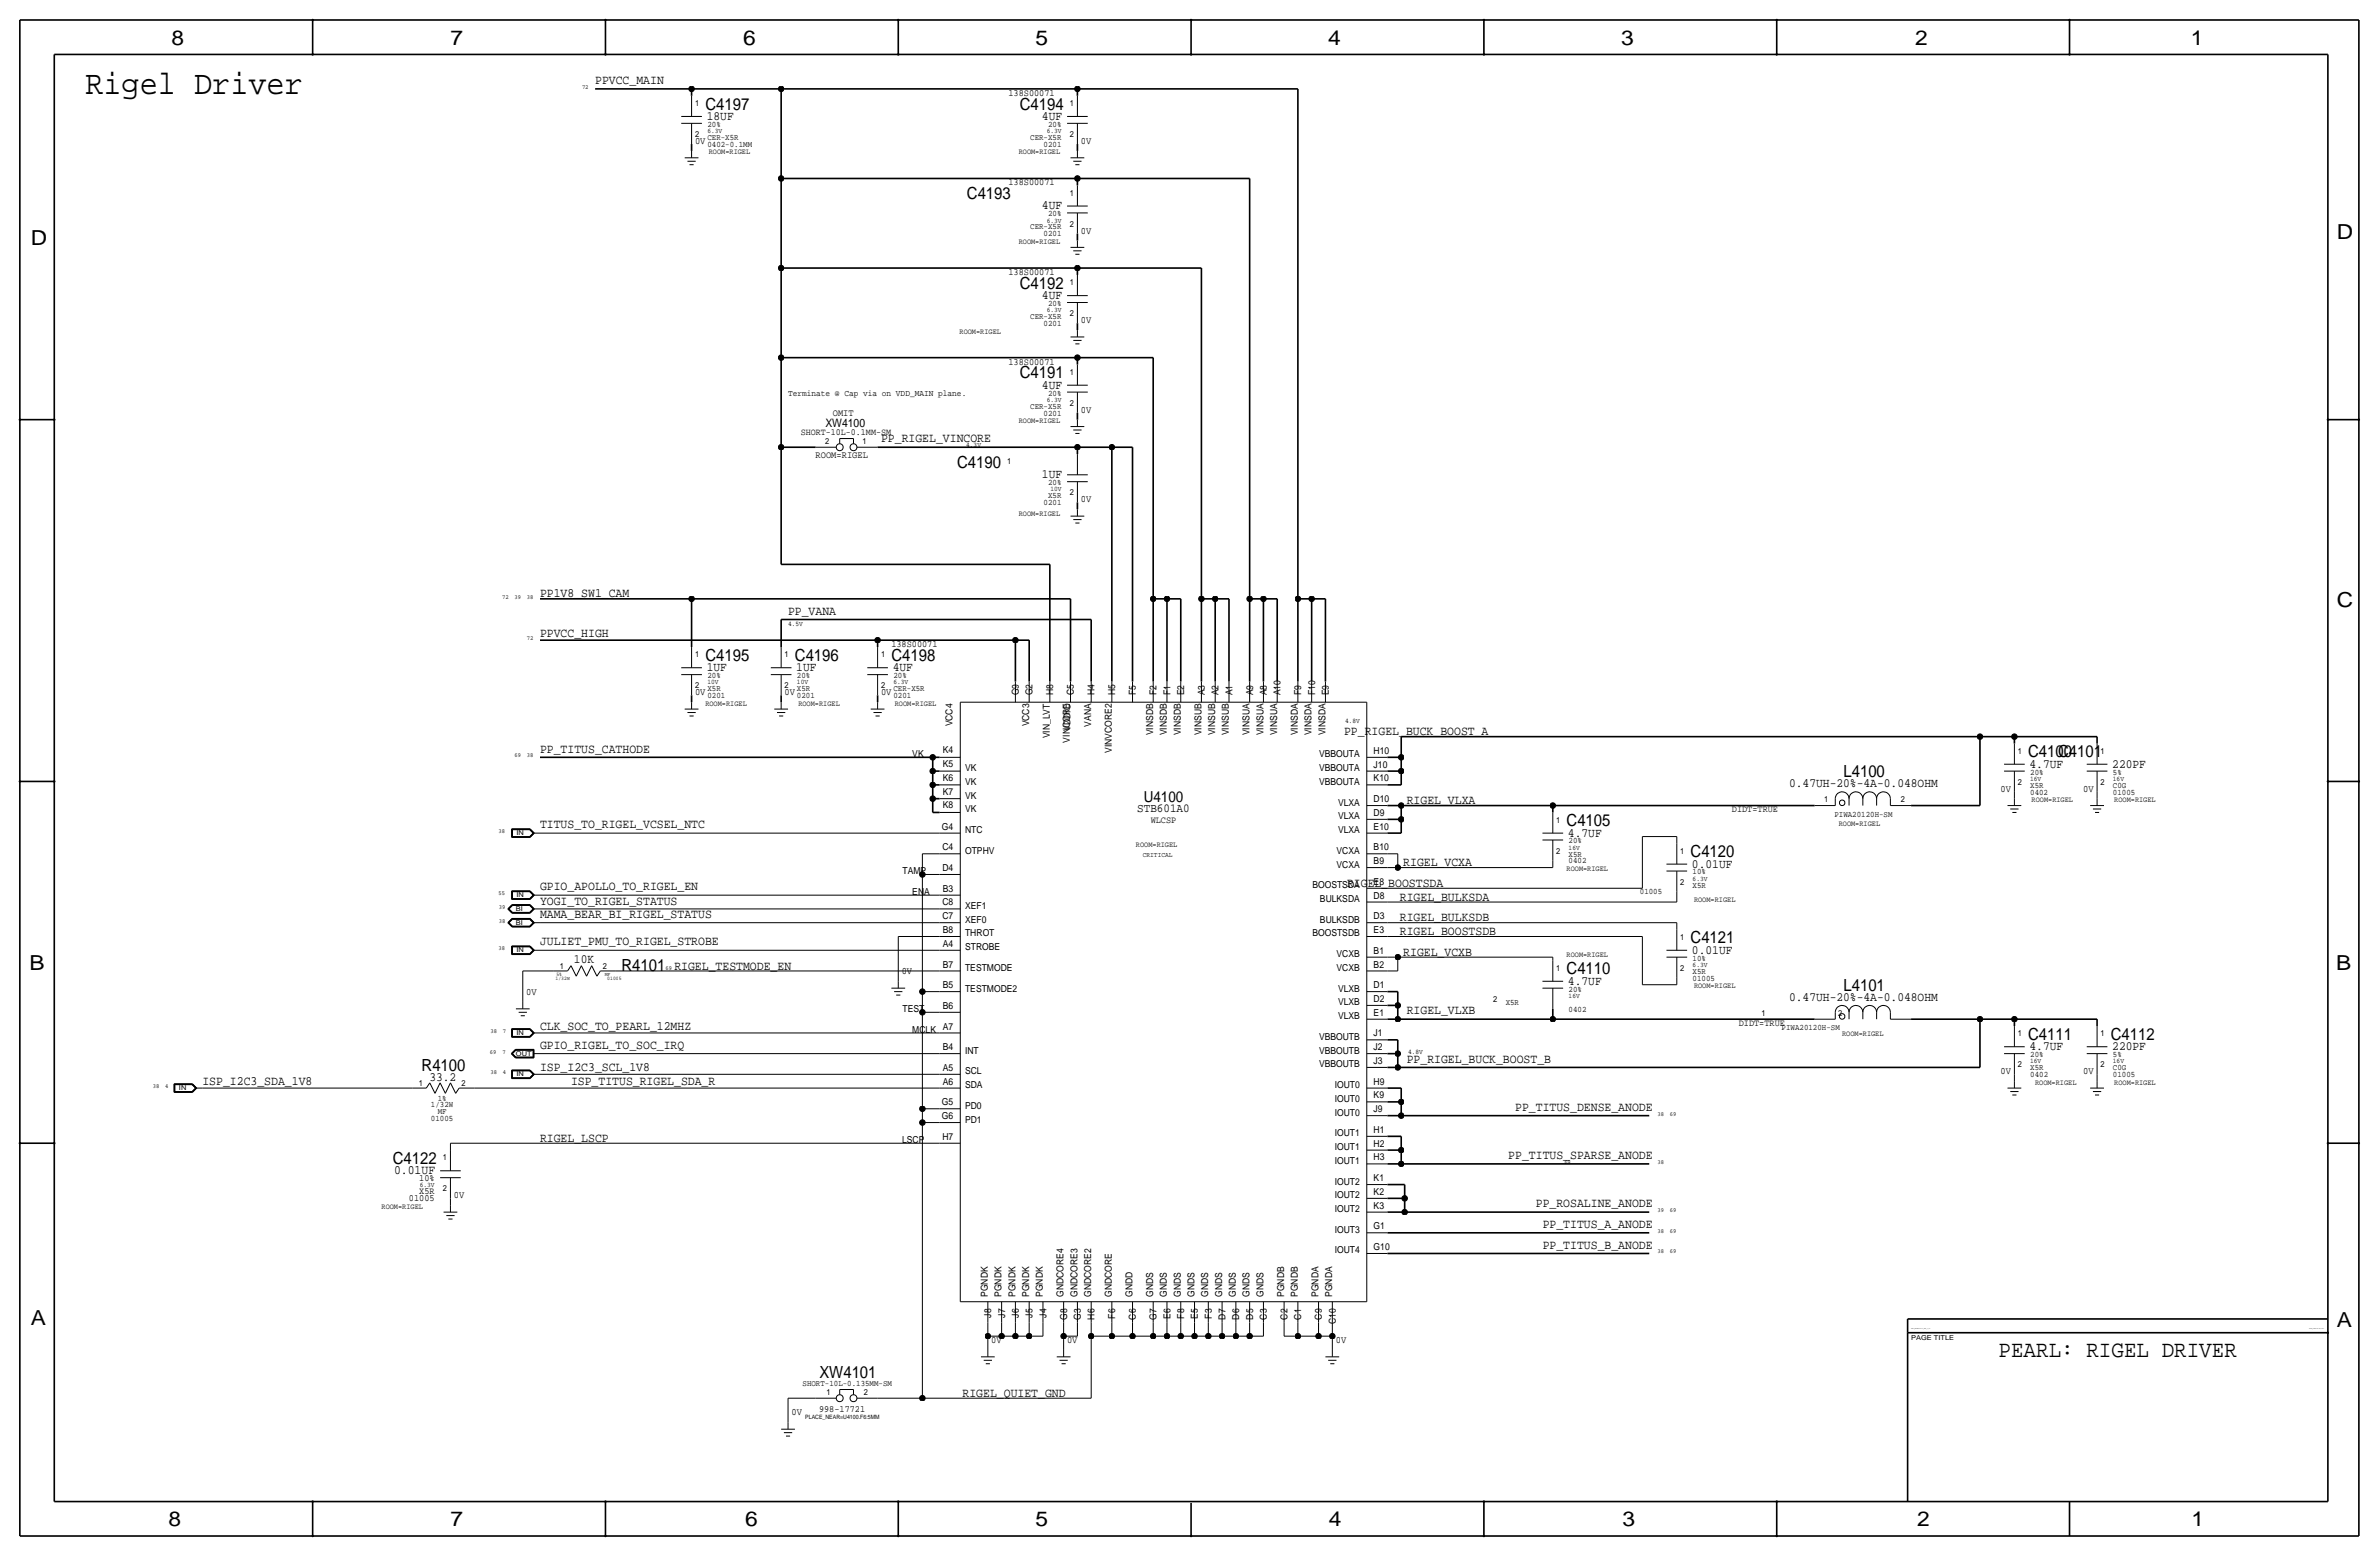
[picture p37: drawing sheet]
<svg xmlns="http://www.w3.org/2000/svg" width="877mm" height="574mm" viewBox="0 0 877 574" stroke-linecap="round" stroke-linejoin="round" font-family="sans-serif">
<defs><g id="words">
<text font-size="12.5" x="31.5" y="34.6">Rigel Driver</text>
<text font-size="8.6" x="736.8" y="500.1">PEARL: RIGEL DRIVER</text>
<g font-size="7.6">
<text x="63.2" y="16.5">8</text>
<text x="166.1" y="16.5">7</text>
<text x="274" y="16.5">6</text>
<text x="381.7" y="16.5">5</text>
<text x="489.7" y="16.5">4</text>
<text x="597.6" y="16.5">3</text>
<text x="706.1" y="16.5">2</text>
<text x="807.7" y="16.5">1</text>
<text x="861.5" y="88.1">D</text>
<text x="11.4" y="90.4">D</text>
<text x="861.5" y="223.8">C</text>
<text x="10.9" y="357.6">B</text>
<text x="861.3" y="357.4">B</text>
<text x="11.4" y="488.4">A</text>
<text x="861.5" y="489.2">A</text>
<text x="62.2" y="562.6">8</text>
<text x="166.1" y="562.6">7</text>
<text x="274.8" y="562.6">6</text>
<text x="381.7" y="562.6">5</text>
<text x="489.9" y="562.6">4</text>
<text x="598.1" y="562.6">3</text>
<text x="706.8" y="562.6">2</text>
<text x="807.9" y="562.6">1</text>
</g>
<g font-size="6.2">
<text x="260" y="40.4">C4197</text>
<text x="375.9" y="40.4">C4194</text>
<text x="356.5" y="73.4">C4193</text>
<text x="375.9" y="106.4">C4192</text>
<text x="375.9" y="139.4">C4191</text>
<text x="352.8" y="172.5">C4190</text>
<text x="260" y="243.6">C4195</text>
<text x="293.1" y="243.6">C4196</text>
<text x="328.6" y="243.6">C4198</text>
<text x="747.7" y="279.1">C4100</text>
<text x="758.8" y="279.1">C4101</text>
<text x="679.6" y="286.5">L4100</text>
<text x="577.5" y="304.5">C4105</text>
<text x="623.3" y="316">C4120</text>
<text x="623.3" y="347.7">C4121</text>
<text x="229.1" y="357.9">R4101</text>
<text x="577.5" y="359.2">C4110</text>
<text x="679.6" y="365.3">L4101</text>
<text x="747.7" y="383.3">C4111</text>
<text x="778.2" y="383.3">C4112</text>
<text x="155.4" y="394.7">R4100</text>
<text x="144.8" y="429">C4122</text>
<text x="302.1" y="508">XW4101</text>
</g>
<text font-size="5.6" x="421.6" y="295.7">U4100</text>
<g font-size="4.7">
<text x="219.4" y="31">PPVCC_MAIN</text>
<text x="260.6" y="44.2">18UF</text>
<text x="384.1" y="44.2">4UF</text>
<text x="384.1" y="77.2">4UF</text>
<text x="384.1" y="110.2">4UF</text>
<text x="384.1" y="143.3">4UF</text>
<text x="324.8" y="163.1">PP_RIGEL_VINCORE</text>
<text x="384.1" y="176.3">1UF</text>
<text x="199.1" y="220.2">PP1V8_SW1_CAM</text>
<text x="290.5" y="226.6">PP_VANA</text>
<text x="199.1" y="234.7">PPVCC_HIGH</text>
<text x="260.6" y="247.4">1UF</text>
<text x="293.6" y="247.4">1UF</text>
<text x="329.1" y="247.4">4UF</text>
<text x="495.5" y="271">PP_RIGEL_BUCK_BOOST_A</text>
<text x="199.1" y="277.4">PP_TITUS_CATHODE</text>
<text x="748.2" y="283">4.7UF</text>
<text x="778.7" y="283">220PF</text>
<text x="659.6" y="290.1">0.47UH-20%-4A-0.048OHM</text>
<text x="518.6" y="296.4">RIGEL_VLXA</text>
<text x="199.1" y="305.3">TITUS_TO_RIGEL_VCSEL_NTC</text>
<text x="578.1" y="308.4">4.7UF</text>
<text x="517.3" y="319.3">RIGEL_VCXA</text>
<text x="623.8" y="319.8">0.01UF</text>
<text x="199.1" y="328.2">GPIO_APOLLO_TO_RIGEL_EN</text>
<text x="496.6" y="326.9">RIGEL_BOOSTSDA</text>
<text x="199.1" y="333.8">YOGI_TO_RIGEL_STATUS</text>
<text x="516.1" y="332">RIGEL_BULKSDA</text>
<text x="199.1" y="338.3">MAMA_BEAR_BI_RIGEL_STATUS</text>
<text x="516.1" y="339.6">RIGEL_BULKSDB</text>
<text x="516.1" y="344.7">RIGEL_BOOSTSDB</text>
<text x="199.1" y="348.5">JULIET_PMU_TO_RIGEL_STROBE</text>
<text x="517.3" y="352.3">RIGEL_VCXB</text>
<text x="623.8" y="351.5">0.01UF</text>
<text x="211.6" y="355.1">10K</text>
<text x="248.6" y="357.4">RIGEL_TESTMODE_EN</text>
<text x="578.1" y="363">4.7UF</text>
<text x="659.6" y="368.8">0.47UH-20%-4A-0.048OHM</text>
<text x="518.6" y="373.9">RIGEL_VLXB</text>
<text x="199.1" y="379.5">CLK_SOC_TO_PEARL_12MHZ</text>
<text x="199.1" y="386.6">GPIO_RIGEL_TO_SOC_IRQ</text>
<text x="748.2" y="387.1">4.7UF</text>
<text x="778.7" y="387.1">220PF</text>
<text x="199.1" y="394.7">ISP_I2C3_SCL_1V8</text>
<text x="518.6" y="391.7">PP_RIGEL_BUCK_BOOST_B</text>
<text x="74.6" y="399.8">ISP_I2C3_SDA_1V8</text>
<text x="158.3" y="398.3">33.2</text>
<text x="210.5" y="399.8">ISP_TITUS_RIGEL_SDA_R</text>
<text x="558.6" y="409.4">PP_TITUS_DENSE_ANODE</text>
<text x="199.1" y="420.9">RIGEL_LSCP</text>
<text x="556.1" y="427.2">PP_TITUS_SPARSE_ANODE</text>
<text x="145.3" y="432.8">0.01UF</text>
<text x="566.2" y="445">PP_ROSALINE_ANODE</text>
<text x="568.7" y="452.6">PP_TITUS_A_ANODE</text>
<text x="568.7" y="460.2">PP_TITUS_B_ANODE</text>
<text x="354.9" y="514.9">RIGEL_QUIET_GND</text>
</g>
<text font-size="4.5" x="419.3" y="299.5">STB601A0</text>
<text font-size="4.3" x="304.3" y="157.5">XW4100</text>
<g font-size="3.6">
<text x="256.2" y="53.1">0V</text>
<text x="398.5" y="53.1">0V</text>
<text x="398.5" y="86.1">0V</text>
<text x="398.5" y="119.1">0V</text>
<text x="307" y="153.4">OMIT</text>
<text x="398.5" y="152.1">0V</text>
<text x="300.7" y="168.7">ROOM=RIGEL</text>
<text x="398.5" y="185.2">0V</text>
<text x="256.2" y="256.3">0V</text>
<text x="289.3" y="256.3">0V</text>
<text x="324.8" y="256.3">0V</text>
<text x="737.5" y="291.8">0V</text>
<text x="768" y="291.8">0V</text>
<text x="332.4" y="359.2">0V</text>
<text x="194" y="366.8">0V</text>
<text x="737.5" y="396">0V</text>
<text x="768" y="396">0V</text>
<text x="167.3" y="441.7">0V</text>
<text x="365.5" y="495">0V</text>
<text x="393.4" y="495">0V</text>
<text x="492.5" y="495">0V</text>
<text x="291.8" y="521.7">0V</text>
</g>
<g font-size="3.5">
<text x="371.8" y="35.3">138S00071</text>
<text x="371.8" y="68.3">138S00071</text>
<text x="371.8" y="101.3">138S00071</text>
<text x="371.8" y="134.4">138S00071</text>
<text x="295.2" y="160.3">SHORT-10L-0.1MM-SM</text>
<text x="328.6" y="238.5">138S00071</text>
<text x="375.6" y="256.3" transform="rotate(-90 375.6 256.3)">G9</text>
<text x="380.7" y="256.3" transform="rotate(-90 380.7 256.3)">G2</text>
<text x="388.3" y="256.3" transform="rotate(-90 388.3 256.3)">H8</text>
<text x="395.9" y="256.3" transform="rotate(-90 395.9 256.3)">C5</text>
<text x="403.6" y="256.3" transform="rotate(-90 403.6 256.3)">H4</text>
<text x="411.2" y="256.3" transform="rotate(-90 411.2 256.3)">H5</text>
<text x="418.8" y="256.3" transform="rotate(-90 418.8 256.3)">F5</text>
<text x="426.4" y="256.3" transform="rotate(-90 426.4 256.3)">F2</text>
<text x="431.5" y="256.3" transform="rotate(-90 431.5 256.3)">F1</text>
<text x="436.6" y="256.3" transform="rotate(-90 436.6 256.3)">E2</text>
<text x="444.2" y="256.3" transform="rotate(-90 444.2 256.3)">A3</text>
<text x="449.3" y="256.3" transform="rotate(-90 449.3 256.3)">A2</text>
<text x="454.4" y="256.3" transform="rotate(-90 454.4 256.3)">A1</text>
<text x="462" y="256.3" transform="rotate(-90 462 256.3)">A9</text>
<text x="467.1" y="256.3" transform="rotate(-90 467.1 256.3)">A8</text>
<text x="472.1" y="256.3" transform="rotate(-90 472.1 256.3)">A10</text>
<text x="479.8" y="256.3" transform="rotate(-90 479.8 256.3)">F9</text>
<text x="484.8" y="256.3" transform="rotate(-90 484.8 256.3)">F10</text>
<text x="489.9" y="256.3" transform="rotate(-90 489.9 256.3)">E9</text>
<text x="351.1" y="267.7" transform="rotate(-90 351.1 267.7)">VCC4</text>
<text x="379.4" y="267.7" transform="rotate(-90 379.4 267.7)">VCC3</text>
<text x="394.7" y="269.3" transform="rotate(-90 394.7 269.3)">VDDIO</text>
<text x="402.3" y="267.9" transform="rotate(-90 402.3 267.9)">VANA</text>
<text x="387" y="272.1" transform="rotate(-90 387 272.1)">VIN_LVT</text>
<text x="394.4" y="273.7" transform="rotate(-90 394.4 273.7)">VINCORE</text>
<text x="425.1" y="271.1" transform="rotate(-90 425.1 271.1)">VINSDB</text>
<text x="430.2" y="271.1" transform="rotate(-90 430.2 271.1)">VINSDB</text>
<text x="435.3" y="271.1" transform="rotate(-90 435.3 271.1)">VINSDB</text>
<text x="442.9" y="271.1" transform="rotate(-90 442.9 271.1)">VINSUB</text>
<text x="448" y="271.1" transform="rotate(-90 448 271.1)">VINSUB</text>
<text x="453.1" y="271.1" transform="rotate(-90 453.1 271.1)">VINSUB</text>
<text x="460.7" y="271.1" transform="rotate(-90 460.7 271.1)">VINSUA</text>
<text x="465.8" y="271.1" transform="rotate(-90 465.8 271.1)">VINSUA</text>
<text x="470.9" y="271.1" transform="rotate(-90 470.9 271.1)">VINSUA</text>
<text x="478.5" y="271.1" transform="rotate(-90 478.5 271.1)">VINSDA</text>
<text x="483.6" y="271.1" transform="rotate(-90 483.6 271.1)">VINSDA</text>
<text x="488.6" y="271.1" transform="rotate(-90 488.6 271.1)">VINSDA</text>
<text x="336.3" y="279.1">VK</text>
<text x="347.6" y="277.6">K4</text>
<text x="409.9" y="277.5" transform="rotate(-90 409.9 277.5)">VINVCORE2</text>
<text x="486.3" y="279.1">VBBOUTA</text>
<text x="506.4" y="277.9">H10</text>
<text x="347.6" y="282.7">K5</text>
<text x="347.6" y="287.8">K6</text>
<text x="355.8" y="284.2">VK</text>
<text x="486.3" y="284.2">VBBOUTA</text>
<text x="506.4" y="283">J10</text>
<text x="347.6" y="292.9">K7</text>
<text x="355.8" y="289.3">VK</text>
<text x="486.3" y="289.3">VBBOUTA</text>
<text x="506.4" y="288">K10</text>
<text x="347.6" y="297.9">K8</text>
<text x="355.8" y="299.5">VK</text>
<text x="355.8" y="294.4">VK</text>
<text x="493.3" y="296.9">VLXA</text>
<text x="506.4" y="295.7">D10</text>
<text x="638.5" y="299.5">DIDT=TRUE</text>
<text x="347.3" y="305.8">G4</text>
<text x="424.2" y="303.3">WLCSP</text>
<text x="493.3" y="302">VLXA</text>
<text x="506.4" y="300.7">D9</text>
<text x="506.4" y="305.8">E10</text>
<text x="355.8" y="307.1">NTC</text>
<text x="493.3" y="307.1">VLXA</text>
<text x="347.5" y="313.4">C4</text>
<text x="355.8" y="314.7">OTPHV</text>
<text x="492.8" y="314.7">VCXA</text>
<text x="506.4" y="313.4">B10</text>
<text x="332.7" y="322.3">TAMP</text>
<text x="347.5" y="321.1">D4</text>
<text x="492.8" y="319.8">VCXA</text>
<text x="506.4" y="318.5">B9</text>
<text x="336.3" y="329.9">ENA</text>
<text x="347.6" y="328.7">B3</text>
<text x="483.8" y="327.4">BOOSTSDA</text>
<text x="506.4" y="326.1">E8</text>
<text x="347.5" y="333.8">C8</text>
<text x="355.8" y="335">XEF1</text>
<text x="486.6" y="332.5">BULKSDA</text>
<text x="506.4" y="331.2">D8</text>
<text x="347.5" y="338.8">C7</text>
<text x="355.8" y="340.1">XEF0</text>
<text x="486.6" y="340.1">BULKSDB</text>
<text x="506.4" y="338.8">D3</text>
<text x="347.6" y="343.9">B8</text>
<text x="355.8" y="345.2">THROT</text>
<text x="483.8" y="345.2">BOOSTSDB</text>
<text x="506.4" y="343.9">E3</text>
<text x="347.6" y="349">A4</text>
<text x="355.8" y="350.3">STROBE</text>
<text x="492.8" y="352.8">VCXB</text>
<text x="506.4" y="351.5">B1</text>
<text x="347.6" y="356.6">B7</text>
<text x="355.8" y="357.9">TESTMODE</text>
<text x="492.8" y="357.9">VCXB</text>
<text x="506.4" y="356.6">B2</text>
<text x="347.6" y="364.2">B5</text>
<text x="355.8" y="365.5">TESTMODE2</text>
<text x="493.3" y="365.5">VLXB</text>
<text x="506.4" y="364.2">D1</text>
<text x="347.6" y="371.9">B6</text>
<text x="493.3" y="370.6">VLXB</text>
<text x="506.4" y="369.3">D2</text>
<text x="332.7" y="373.1">TEST</text>
<text x="493.3" y="375.7">VLXB</text>
<text x="506.4" y="374.4">E1</text>
<text x="336.3" y="380.7">MCLK</text>
<text x="347.6" y="379.5">A7</text>
<text x="486.3" y="383.3">VBBOUTB</text>
<text x="506.4" y="382">J1</text>
<text x="641" y="378.2">DIDT=TRUE</text>
<text x="347.6" y="387.1">B4</text>
<text x="355.8" y="388.4">INT</text>
<text x="486.3" y="388.4">VBBOUTB</text>
<text x="506.4" y="387.1">J2</text>
<text x="347.6" y="394.7">A5</text>
<text x="355.8" y="396">SCL</text>
<text x="486.3" y="393.4">VBBOUTB</text>
<text x="506.4" y="392.2">J3</text>
<text x="347.6" y="399.8">A6</text>
<text x="355.8" y="401.1">SDA</text>
<text x="492.1" y="401.1">IOUT0</text>
<text x="506.4" y="399.8">H9</text>
<text x="347.3" y="407.4">G5</text>
<text x="492.1" y="406.1">IOUT0</text>
<text x="506.4" y="404.9">K9</text>
<text x="347.3" y="412.5">G6</text>
<text x="355.8" y="413.8">PD1</text>
<text x="355.8" y="408.7">PD0</text>
<text x="492.1" y="411.2">IOUT0</text>
<text x="506.4" y="410">J9</text>
<text x="492.1" y="418.8">IOUT1</text>
<text x="506.4" y="417.6">H1</text>
<text x="332.6" y="421.4">LSCP</text>
<text x="347.5" y="420.1">H7</text>
<text x="492.1" y="423.9">IOUT1</text>
<text x="506.4" y="422.7">H2</text>
<text x="492.1" y="429">IOUT1</text>
<text x="506.4" y="427.7">H3</text>
<text x="154.6" y="435.4">10%</text>
<text x="492.1" y="436.6">IOUT2</text>
<text x="506.4" y="435.4">K1</text>
<text x="150.8" y="442.7">01005</text>
<text x="154.6" y="440.2">X5R</text>
<text x="492.1" y="441.7">IOUT2</text>
<text x="506.4" y="440.4">K2</text>
<text x="492.1" y="446.8">IOUT2</text>
<text x="506.4" y="445.5">K3</text>
<text x="492.1" y="454.4">IOUT3</text>
<text x="506.4" y="453.1">G1</text>
<text x="506.4" y="460.8">G10</text>
<text x="492.1" y="462">IOUT4</text>
<text x="364.2" y="478" transform="rotate(-90 364.2 478)">PGNDK</text>
<text x="369.3" y="478" transform="rotate(-90 369.3 478)">PGNDK</text>
<text x="374.3" y="478" transform="rotate(-90 374.3 478)">PGNDK</text>
<text x="379.4" y="478" transform="rotate(-90 379.4 478)">PGNDK</text>
<text x="384.5" y="478" transform="rotate(-90 384.5 478)">PGNDK</text>
<text x="392.1" y="478" transform="rotate(-90 392.1 478)">GNDCORE4</text>
<text x="397.2" y="478" transform="rotate(-90 397.2 478)">GNDCORE3</text>
<text x="402.3" y="478" transform="rotate(-90 402.3 478)">GNDCORE2</text>
<text x="409.9" y="478" transform="rotate(-90 409.9 478)">GNDCORE</text>
<text x="417.5" y="478" transform="rotate(-90 417.5 478)">GNDD</text>
<text x="425.1" y="478" transform="rotate(-90 425.1 478)">GNDS</text>
<text x="430.2" y="478" transform="rotate(-90 430.2 478)">GNDS</text>
<text x="435.3" y="478" transform="rotate(-90 435.3 478)">GNDS</text>
<text x="440.4" y="478" transform="rotate(-90 440.4 478)">GNDS</text>
<text x="445.5" y="478" transform="rotate(-90 445.5 478)">GNDS</text>
<text x="450.5" y="478" transform="rotate(-90 450.5 478)">GNDS</text>
<text x="455.6" y="478" transform="rotate(-90 455.6 478)">GNDS</text>
<text x="460.7" y="478" transform="rotate(-90 460.7 478)">GNDS</text>
<text x="465.8" y="478" transform="rotate(-90 465.8 478)">GNDS</text>
<text x="473.4" y="478" transform="rotate(-90 473.4 478)">PGNDB</text>
<text x="478.5" y="478" transform="rotate(-90 478.5 478)">PGNDB</text>
<text x="486.1" y="478" transform="rotate(-90 486.1 478)">PGNDA</text>
<text x="491.2" y="478" transform="rotate(-90 491.2 478)">PGNDA</text>
<text x="365.5" y="485.7" transform="rotate(-90 365.5 485.7)">J8</text>
<text x="370.5" y="485.7" transform="rotate(-90 370.5 485.7)">J7</text>
<text x="375.6" y="485.7" transform="rotate(-90 375.6 485.7)">J6</text>
<text x="380.7" y="485.7" transform="rotate(-90 380.7 485.7)">J5</text>
<text x="385.8" y="485.7" transform="rotate(-90 385.8 485.7)">J4</text>
<text x="393.4" y="486.6" transform="rotate(-90 393.4 486.6)">G8</text>
<text x="398.5" y="486.6" transform="rotate(-90 398.5 486.6)">G3</text>
<text x="403.6" y="486.4" transform="rotate(-90 403.6 486.4)">H6</text>
<text x="411.2" y="486" transform="rotate(-90 411.2 486)">F6</text>
<text x="418.8" y="486.4" transform="rotate(-90 418.8 486.4)">C6</text>
<text x="426.4" y="486.6" transform="rotate(-90 426.4 486.6)">G7</text>
<text x="431.5" y="486.2" transform="rotate(-90 431.5 486.2)">E6</text>
<text x="436.6" y="486" transform="rotate(-90 436.6 486)">F8</text>
<text x="441.7" y="486.2" transform="rotate(-90 441.7 486.2)">E5</text>
<text x="446.7" y="486" transform="rotate(-90 446.7 486)">F3</text>
<text x="451.8" y="486.4" transform="rotate(-90 451.8 486.4)">D7</text>
<text x="456.9" y="486.4" transform="rotate(-90 456.9 486.4)">D6</text>
<text x="462" y="486.4" transform="rotate(-90 462 486.4)">D5</text>
<text x="467.1" y="486.4" transform="rotate(-90 467.1 486.4)">C3</text>
<text x="474.7" y="486.4" transform="rotate(-90 474.7 486.4)">C2</text>
<text x="479.8" y="486.4" transform="rotate(-90 479.8 486.4)">C1</text>
<text x="487.4" y="486.4" transform="rotate(-90 487.4 486.4)">C9</text>
<text x="492.5" y="488.1" transform="rotate(-90 492.5 488.1)">C10</text>
<text x="302" y="520.4">998-17721</text>
</g>
<text font-size="3.2" x="290.5" y="145.8">Terminate @ Cap via on VDD_MAIN plane.</text>
<g font-size="3.1">
<text x="256.2" y="39.1">1</text>
<text x="394.4" y="39.1">1</text>
<text x="260.8" y="46.7">20%</text>
<text x="386.4" y="46.7">20%</text>
<text x="256.2" y="50.5">2</text>
<text x="260.8" y="51.6">CER-X5R</text>
<text x="379.8" y="51.6">CER-X5R</text>
<text x="394.4" y="50.5">2</text>
<text x="260.8" y="54.1">0402-0.1MM</text>
<text x="384.8" y="54.1">0201</text>
<text x="394.4" y="72.1">1</text>
<text x="386.4" y="79.8">20%</text>
<text x="394.4" y="83.6">2</text>
<text x="379.8" y="84.6">CER-X5R</text>
<text x="384.8" y="87.1">0201</text>
<text x="394.4" y="105.2">1</text>
<text x="386.4" y="112.8">20%</text>
<text x="379.8" y="117.6">CER-X5R</text>
<text x="394.4" y="116.6">2</text>
<text x="384.8" y="120.1">0201</text>
<text x="394.4" y="138.2">1</text>
<text x="386.4" y="145.8">20%</text>
<text x="394.4" y="149.6">2</text>
<text x="379.8" y="150.6">CER-X5R</text>
<text x="384.8" y="153.2">0201</text>
<text x="304.2" y="163.8">2</text>
<text x="318" y="163.8">1</text>
<text x="371.3" y="171.2">1</text>
<text x="386.4" y="178.8">20%</text>
<text x="386.4" y="183.6">X5R</text>
<text x="394.4" y="182.6">2</text>
<text x="384.8" y="186.2">0201</text>
<text x="256.2" y="242.3">1</text>
<text x="289.3" y="242.3">1</text>
<text x="324.8" y="242.3">1</text>
<text x="260.8" y="249.9">20%</text>
<text x="293.8" y="249.9">20%</text>
<text x="329.4" y="249.9">20%</text>
<text x="256.2" y="253.7">2</text>
<text x="260.8" y="254.8">X5R</text>
<text x="260.8" y="257.3">0201</text>
<text x="289.3" y="253.7">2</text>
<text x="293.8" y="257.3">0201</text>
<text x="293.8" y="254.8">X5R</text>
<text x="324.8" y="253.7">2</text>
<text x="329.4" y="257.3">0201</text>
<text x="329.4" y="254.8">CER-X5R</text>
<text x="743.9" y="277.9">1</text>
<text x="774.4" y="277.9">1</text>
<text x="748.5" y="285.5">20%</text>
<text x="779" y="285.5">5%</text>
<text x="743.9" y="289.3">2</text>
<text x="748.5" y="290.3">X5R</text>
<text x="748.5" y="292.9">0402</text>
<text x="774.4" y="289.3">2</text>
<text x="779" y="290.3">C0G</text>
<text x="779" y="292.9">01005</text>
<text x="672.5" y="295.7">1</text>
<text x="700.7" y="295.7">2</text>
<text x="573.7" y="303.3">1</text>
<text x="676.3" y="301">PIWA20120H-SM</text>
<text x="578.3" y="310.9">20%</text>
<text x="573.7" y="314.7">2</text>
<text x="578.3" y="315.7">X5R</text>
<text x="619.5" y="314.7">1</text>
<text x="578.3" y="318.3">0402</text>
<text x="624" y="322.3">10%</text>
<text x="604.6" y="329.7">01005</text>
<text x="619.5" y="326.1">2</text>
<text x="624" y="327.2">X5R</text>
<text x="619.5" y="346.5">1</text>
<text x="206.4" y="357.1">1</text>
<text x="222.2" y="357.1">2</text>
<text x="573.7" y="357.9">1</text>
<text x="619.5" y="357.9">2</text>
<text x="624" y="358.9">X5R</text>
<text x="624" y="354.1">10%</text>
<text x="578.3" y="365.5">20%</text>
<text x="624" y="361.4">01005</text>
<text x="550.5" y="369.3">2</text>
<text x="555.1" y="370.3">X5R</text>
<text x="578.3" y="372.9">0402</text>
<text x="649.5" y="374.4">1</text>
<text x="677.7" y="374.4">2</text>
<text x="656.8" y="379.7">PIWA20120H-SM</text>
<text x="743.9" y="382">1</text>
<text x="774.4" y="382">1</text>
<text x="748.5" y="389.6">20%</text>
<text x="779" y="389.6">5%</text>
<text x="743.9" y="393.4">2</text>
<text x="748.5" y="394.5">X5R</text>
<text x="774.4" y="393.4">2</text>
<text x="779" y="394.5">C0G</text>
<text x="154.4" y="400.3">1</text>
<text x="170.1" y="400.3">2</text>
<text x="748.5" y="397">0402</text>
<text x="779" y="397">01005</text>
<text x="161.4" y="405.6">1%</text>
<text x="158.9" y="408.2">1/32W</text>
<text x="158.9" y="413.3">01005</text>
<text x="161.4" y="410.7">MF</text>
<text x="163.3" y="427.7">1</text>
<text x="163.3" y="439.2">2</text>
<text x="295.9" y="510.8">SHORT-10L-0.135MM-SM</text>
<text x="304.7" y="514.3">1</text>
<text x="318.5" y="514.3">2</text>
</g>
<g font-size="2.9">
<text x="261.3" y="56.9">ROOM=RIGEL</text>
<text x="375.6" y="56.9">ROOM=RIGEL</text>
<text x="375.6" y="89.9">ROOM=RIGEL</text>
<text x="353.8" y="122.9">ROOM=RIGEL</text>
<text x="375.6" y="156">ROOM=RIGEL</text>
<text x="375.6" y="190.2">ROOM=RIGEL</text>
<text x="260" y="260.1">ROOM=RIGEL</text>
<text x="294.3" y="260.1">ROOM=RIGEL</text>
<text x="329.9" y="260.1">ROOM=RIGEL</text>
<text x="749" y="295.7">ROOM=RIGEL</text>
<text x="779.5" y="295.7">ROOM=RIGEL</text>
<text x="677.9" y="304.5">ROOM=RIGEL</text>
<text x="418.8" y="312.2">ROOM=RIGEL</text>
<text x="577.5" y="321.1">ROOM=RIGEL</text>
<text x="624.5" y="332.5">ROOM=RIGEL</text>
<text x="577.5" y="352.8">ROOM=RIGEL</text>
<text x="624.5" y="364.2">ROOM=RIGEL</text>
<text x="679.1" y="382">ROOM=RIGEL</text>
<text x="750.3" y="399.8">ROOM=RIGEL</text>
<text x="779.5" y="399.8">ROOM=RIGEL</text>
<text x="140.7" y="445.5">ROOM=RIGEL</text>
</g>
<g font-size="2.6">
<text x="260.8" y="49">6.3V</text>
<text x="385.9" y="49">6.3V</text>
<text x="385.9" y="82">6.3V</text>
<text x="385.9" y="115.1">6.3V</text>
<text x="385.9" y="148.1">6.3V</text>
<text x="356.2" y="164.8">4.3V</text>
<text x="387.3" y="181.1">10V</text>
<text x="290.5" y="230.9">4.5V</text>
<text x="260.8" y="252.2">10V</text>
<text x="293.8" y="252.2">10V</text>
<text x="329.4" y="252.2">6.3V</text>
<text x="495.9" y="266.4">4.8V</text>
<text x="748.5" y="287.8">16V</text>
<text x="779" y="287.8">16V</text>
<text x="421.3" y="316">CRITICAL</text>
<text x="578.3" y="313.2">16V</text>
<text x="624" y="324.6">6.3V</text>
<text x="624" y="356.4">6.3V</text>
<text x="578.3" y="367.8">16V</text>
<text x="519.1" y="388.4">4.8V</text>
<text x="748.5" y="391.9">16V</text>
<text x="779" y="391.9">16V</text>
<text x="154.8" y="437.6">6.3V</text>
</g>
<g font-size="2.5">
<text x="190.4" y="307.8">IN</text>
<text x="190.2" y="335.8">BI</text>
<text x="190.4" y="330.7">IN</text>
<text x="190.2" y="340.9">BI</text>
<text x="190.4" y="351">IN</text>
<text x="190.4" y="381.5">IN</text>
<text x="190.2" y="389.1">OUT</text>
<text x="66" y="401.8">IN</text>
<text x="190.4" y="396.7">IN</text>
<text x="704.5" y="493.8">PAGE TITLE</text>
</g>
<g font-size="2.3">
<text x="214.6" y="32.8">72</text>
<text x="185.1" y="220.7">72</text>
<text x="189.7" y="220.7">39</text>
<text x="194.3" y="220.7">38</text>
<text x="194.3" y="236">72</text>
<text x="189.7" y="279.1">69</text>
<text x="194.3" y="279.1">38</text>
<text x="183.8" y="307.1">38</text>
<text x="183.8" y="329.9">55</text>
<text x="183.9" y="335">39</text>
<text x="183.9" y="340.1">38</text>
<text x="183.8" y="350.3">38</text>
<text x="245.3" y="357.4">69</text>
<text x="180.8" y="380.7">38</text>
<text x="185.4" y="380.7">7</text>
<text x="180.6" y="388.4">69</text>
<text x="185.2" y="388.4">7</text>
<text x="180.8" y="396">38</text>
<text x="185.4" y="396">4</text>
<text x="56.3" y="401.1">38</text>
<text x="60.9" y="401.1">4</text>
<text x="611.1" y="411.2">38</text>
<text x="615.6" y="411.2">69</text>
<text x="576.7" y="429">69</text>
<text x="611.1" y="429">38</text>
<text x="611.1" y="446.8">39</text>
<text x="615.6" y="446.8">69</text>
<text x="611.1" y="454.4">38</text>
<text x="615.6" y="454.4">69</text>
<text x="611.1" y="462">38</text>
<text x="615.6" y="462">69</text>
</g>
<text font-size="2.2" x="296.9" y="523">PLACE_NEAR=U4100.F6:5MM</text>
<g font-size="2">
<text x="205.2" y="359.9">5%</text>
<text x="222.9" y="359.9">MF</text>
<text x="204.9" y="361.2">1/32W</text>
<text x="223.9" y="361.2">01005</text>
</g>
<g font-size=".5">
<text x="704.5" y="490">SYNC_MASTER=J317_REV_0_34</text>
<text x="851.3" y="490">SYNC_DATE=05/26/2017</text>
</g>
</g></defs>
<g fill="none" stroke="#000" stroke-width=".6">
<path d="M7.3 7.4v558.8zM7.3 7.4h862.3zM115.3 7.4v12.7zM223.2 7.4v12.7zM331.2 7.4v12.7zM439.1 7.4v12.7zM547.1 7.4v12.7zM655 7.4v12.7zM763 7.4v12.7zM869.6 7.4v558.8zM20 20.1v533.4zM20 20.1h838.2z"/>
<path d="M219.4 32.8h35.6zM255 32.8h33zM255 32.8v2.5zM288 32.8h109.2zM288 32.8v33zM397.2 32.8h81.3zM397.2 32.8v2.5zM478.5 32.8v187.9zM858.2 20.1v533.4zM255 53.1v2.5zM397.2 53.1v2.5zM288 65.8h109.2z"/>
<path d="M288 65.8v33zM397.2 65.8h63.5zM397.2 65.8v2.5zM460.7 65.8v154.9zM288 98.8h109.2zM288 98.8v33zM397.2 98.8h45.7zM397.2 98.8v2.5zM397.2 86.1v2.5zM442.9 98.8v121.9zM397.2 119.1v2.6zM288 131.8h109.2z"/>
<path d="M288 131.8v33zM397.2 131.8h27.9zM397.2 131.8v2.6zM425.1 131.8v88.9zM7.3 154.7h12.7zM397.2 152.1v2.6zM858.2 154.7h11.4zM288 164.8h12.7zM288 164.8v43.2zM323.5 164.8h73.7zM397.2 164.8h12.7zM397.2 164.8v2.6z"/>
<path d="M409.9 164.8h7.6zM409.9 164.8v86.4zM417.5 164.8v86.4zM397.2 185.2v2.5zM288 208h99zM387 208v43.2zM199.1 220.7h55.9zM199.1 236h124.4zM255 220.7h139.7zM255 220.7v17.8zM288 228.3h114.3zM288 228.3v10.2z"/>
<path d="M323.5 236h50.8zM323.5 236v2.5zM374.3 236v15.2zM374.3 236h5.1zM379.4 236v15.2zM394.7 220.7v30.5zM402.3 228.3v22.9zM425.1 220.7h5.1zM425.1 220.7v30.5zM430.2 220.7h5.1zM430.2 220.7v30.5zM435.3 220.7v30.5z"/>
<path d="M442.9 220.7h5.1zM442.9 220.7v30.5zM448 220.7h5.1zM448 220.7v30.5zM453.1 220.7v30.5zM460.7 220.7h5.1zM460.7 220.7v30.5zM465.8 220.7h5.1zM465.8 220.7v30.5zM470.9 220.7v30.5zM478.5 220.7h5.1zM478.5 220.7v30.5z"/>
<path d="M483.6 220.7h5zM483.6 220.7v30.5zM488.6 220.7v30.5zM255 256.3v2.5zM288 256.3v2.5zM323.5 256.3v2.5zM199.1 279.1h144.8zM343.9 279.1h2.5zM343.9 279.1v5.1zM511.5 279.1h5.1zM516.6 271.5h213.3zM516.6 271.5v7.6z"/>
<path d="M516.6 279.1v5.1zM729.9 271.5h12.7zM729.9 271.5v25.4zM742.6 271.5h30.5zM742.6 271.5v2.6zM773.1 271.5v2.6zM7.3 288h12.7zM343.9 284.2h2.5zM343.9 284.2v5.1zM343.9 289.3h2.5zM343.9 289.3v5.1zM343.9 294.4h2.5z"/>
<path d="M343.9 294.4v5.1zM343.9 299.5h2.5zM511.5 296.9h5.1zM511.5 284.2h5.1zM511.5 289.3h5.1zM516.6 296.9h55.9zM516.6 296.9v5.1zM516.6 284.2v5.1zM572.5 296.9v2.6zM572.5 296.9h96.5zM704.5 296.9h25.4zM858.2 288h11.4z"/>
<path d="M511.5 302h5.1zM511.5 307.1h5.1zM516.6 302v5.1zM511.5 375.7h3.8zM511.5 370.6h3.8zM511.5 365.5h3.8zM515.3 375.7h57.2zM515.3 370.6v5.1zM515.3 365.5v5.1zM572.5 371.9v3.8zM572.5 375.7h96.5zM704.5 375.7h25.4z"/>
<path d="M729.9 375.7v17.7zM729.9 375.7h12.7zM742.6 375.7h30.5zM742.6 375.7v2.5zM773.1 375.7v2.5zM511.5 383.3h3.8zM511.5 388.4h3.8zM511.5 393.4h3.8zM515.3 383.3v5.1zM515.3 388.4v5zM515.3 393.4h214.6zM511.5 411.2h5.1z"/>
<path d="M511.5 406.1h5.1zM511.5 401.1h5.1zM511.5 418.8h5.1zM516.6 411.2h91.4zM516.6 406.1v5.1zM516.6 401.1v5zM516.6 418.8v5.1zM7.3 421.4h12.7zM511.5 436.6h6.4zM511.5 429h5.1zM511.5 423.9h5.1zM516.6 429h91.4z"/>
<path d="M516.6 423.9v5.1zM517.9 436.6v5.1zM858.2 421.4h11.4zM511.5 446.8h6.4zM511.5 441.7h6.4zM511.5 454.4h96.5zM517.9 446.8h90.1zM517.9 441.7v5.1zM511.5 462h96.5zM703.3 486.2h154.9zM703.3 486.2v5zM703.3 491.2h154.9z"/>
<path d="M703.3 491.2v62.3zM20 553.5h838.2zM115.3 553.5v12.7zM223.2 553.5v12.7zM331.2 553.5v12.7zM439.1 554v12.2zM547.1 553.5v12.7zM655 553.5v12.7zM763 553.5v12.7zM7.3 566.2h862.3z"/>
</g>
<g fill="none" stroke="#000" stroke-width=".37">
<path d="M255 35.3v7.6zM397.2 35.3v7.6zM251.2 42.9h7.6zM251.2 45.5h7.6zM252.4 58.2h5.1zM253.4 59.4h3.1zM255 55.6v2.6zM255 45.5v7.6zM393.4 42.9h7.6zM393.4 45.5h7.6zM394.7 58.2h5zM395.7 59.4h3z"/>
<path d="M397.2 45.5v7.6zM397.2 55.6v2.6zM254.2 60.7h1.5zM393.4 75.9h7.6zM393.4 78.5h7.6zM396.4 60.7h1.6zM397.2 68.3v7.6zM397.2 78.5v7.6zM394.7 91.2h5zM395.7 92.5h3zM396.4 93.7h1.6zM397.2 88.6v2.6z"/>
<path d="M393.4 109h7.6zM393.4 111.5h7.6zM397.2 101.3v7.7zM397.2 111.5v7.6zM394.7 124.2h5zM395.7 125.5h3zM396.4 126.7h1.6zM397.2 121.7v2.5zM397.2 134.4v7.6zM393.4 142h7.6zM393.4 144.5h7.6zM394.7 157.2h5z"/>
<path d="M395.7 158.5h3zM396.4 159.8h1.6zM397.2 144.5v7.6zM397.2 154.7v2.5zM300.7 164.8h7.6zM309.6 161.6h5.1zM309.6 161.6v2zM314.7 161.6v2zM315.9 164.8h7.6zM393.4 175h7.6zM393.4 177.5h7.6zM397.2 167.4v7.6z"/>
<path d="M397.2 177.5v7.7zM394.7 190.2h5zM395.7 191.5h3zM396.4 192.8h1.6zM397.2 187.7v2.5zM255 238.5v7.6zM288 238.5v7.6zM323.5 238.5v7.6zM251.2 246.1h7.6zM251.2 248.7h7.6zM255 248.7v7.6zM255 258.8v2.6z"/>
<path d="M284.2 246.1h7.6zM284.2 248.7h7.6zM288 248.7v7.6zM288 258.8v2.6zM319.7 246.1h7.7zM319.7 248.7h7.7zM323.5 258.8v2.6zM323.5 248.7v7.6zM354 258.8h149.9zM354 258.8v221zM374.3 251.2v7.6zM379.4 251.2v7.6z"/>
<path d="M387 251.2v7.6zM394.7 251.2v7.6zM402.3 251.2v7.6zM409.9 251.2v7.6zM417.5 251.2v7.6zM425.1 251.2v7.6zM430.2 251.2v7.6zM435.3 251.2v7.6zM442.9 251.2v7.6zM448 251.2v7.6zM453.1 251.2v7.6zM460.7 251.2v7.6z"/>
<path d="M465.8 251.2v7.6zM470.9 251.2v7.6zM478.5 251.2v7.6zM483.6 251.2v7.6zM488.6 251.2v7.6zM503.9 258.8v221zM252.4 261.4h5.1zM253.4 262.6h3.1zM254.2 263.9h1.5zM285.4 261.4h5.1zM286.5 262.6h3zM287.2 263.9h1.5z"/>
<path d="M321 261.4h5.1zM322 262.6h3.1zM322.8 263.9h1.5zM346.4 279.1h7.6zM503.9 279.1h7.6zM742.6 274.1v7.6zM773.1 274.1v7.6zM346.4 299.5h7.6zM346.4 294.4h7.6zM346.4 289.3h7.6zM346.4 284.2h7.6zM503.9 289.3h7.6z"/>
<path d="M503.9 296.9h7.6zM503.9 284.2h7.6zM572.5 299.5v7.6zM669 296.9h7.6zM676.6 294.4v2.5zM676.6 294.4a2.54 2.54 0 0 1 2.5-2.5 2.54 2.54 0 0 1 2.6 2.5 2.54 2.54 0 0 1 2.5-2.5 2.54 2.54 0 0 1 2.6 2.5 2.54 2.54 0 0 1 2.5-2.5 2.54 2.54 0 0 1 2.5 2.5 2.54 2.54 0 0 1 2.6-2.5 2.54 2.54 0 0 1 2.5 2.5M681.7 294.4v2.5zM686.8 294.4v2.5zM691.8 294.4v2.5zM696.9 294.4v2.5zM696.9 296.9h7.6zM738.8 281.7h7.7z"/>
<path d="M738.8 284.2h7.7zM740.1 296.9h5.1zM741.1 298.2h3.1zM741.9 299.5h1.5zM742.6 291.8v2.6zM742.6 294.4v2.5zM742.6 284.2v7.6zM769.3 281.7h7.6zM769.3 284.2h7.6zM770.6 296.9h5.1zM771.6 298.2h3.1zM772.4 299.5h1.5z"/>
<path d="M773.1 291.8v2.6zM773.1 294.4v2.5zM773.1 284.2v7.6zM188.6 305.5v3.2zM188.6 308.7h6.8zM188.6 305.5h6.8zM188.7 305.6h6.7zM188.7 305.6v3zM188.7 308.6h6.7zM188.8 305.7h6.5zM188.8 305.7v2.8zM188.8 308.5h6.5z"/>
<path d="M188.9 305.8h6.4zM188.9 305.8v2.6zM188.9 308.4h6.4zM195.3 305.8l1.2 1.3zM195.3 305.7l1.4 1.4zM195.3 308.5l1.4-1.4zM195.4 305.6l1.4 1.5zM195.4 308.6l1.4-1.5zM195.4 305.5l1.6 1.6zM196.5 307.1h2.6zM196.5 307.1l-1.2 1.3zM197 307.1l-1.6 1.6z"/>
<path d="M199.1 307.1h147.3zM340.1 314.7h6.3zM340.1 314.7v7.6zM346.4 314.7h7.6zM346.4 307.1h7.6zM503.9 314.7h7.6zM503.9 319.8h7.6zM503.9 307.1h7.6zM503.9 302h7.6zM511.5 319.8h3.8zM511.5 314.7h3.8zM515.3 319.8h57.2z"/>
<path d="M515.3 314.7v5.1zM568.7 307.1h7.6zM568.7 309.6h7.6zM572.5 317.2v2.6zM572.5 309.6v7.6zM605.5 308.4v19zM605.5 308.4h12.7zM614.4 318.5h7.6zM618.2 308.4v2.5zM618.2 310.9v7.6zM187.2 335l1.6-1.5zM187.2 335l1.6 1.6z"/>
<path d="M187.4 335l1.4-1.4zM187.4 335l1.4 1.5zM187.5 335l1.4-1.3zM187.5 335l1.4 1.4zM187.7 335l1.2-1.2zM187.7 335l1.2 1.3zM188.6 328.4v3.1zM188.6 331.5h6.8zM188.6 328.4h6.8zM188.7 328.5h6.7zM188.7 328.5v2.9zM188.7 331.4h6.7z"/>
<path d="M188.8 338.5l-1.6 1.6zM188.8 338.5h6.6zM188.8 336.6h6.6zM188.8 333.5h6.6zM188.8 328.6h6.5zM188.8 328.6v2.7zM188.8 331.3h6.5zM188.8 338.6l-1.4 1.5zM188.8 338.6h6.6zM188.8 336.5h6.6zM188.8 333.6h6.6zM188.9 338.7l-1.4 1.4z"/>
<path d="M188.9 338.7h6.4zM188.9 336.4h6.4zM188.9 333.7h6.4zM188.9 328.7h6.4zM188.9 328.7v2.5zM188.9 331.2h6.4zM188.9 338.8h6.4zM188.9 336.3h6.4zM188.9 333.8h6.4zM195.3 328.7l1.2 1.2zM195.3 331.2l1.2-1.3zM195.3 338.8l1.2 1.3z"/>
<path d="M195.3 333.8l1.2 1.2zM195.3 328.6l1.4 1.3zM195.3 331.3l1.4-1.4zM195.3 338.7l1.4 1.4zM195.3 336.4l1.4-1.4zM195.3 333.7l1.4 1.3zM195.4 328.5l1.4 1.4zM195.4 331.4l1.4-1.5zM195.4 338.6l1.4 1.5zM195.4 336.5l1.4-1.5zM195.4 333.6l1.4 1.4zM195.4 328.4l1.6 1.5z"/>
<path d="M195.4 331.5l1.6-1.6zM195.4 338.5l1.6 1.6zM195.4 336.6l1.6-1.6zM195.4 333.5l1.6 1.5zM196.5 329.9h2.6zM196.5 335l-1.2 1.3zM196.5 335h2.6zM199.1 329.9h147.3zM199.1 335h147.3zM340.1 322.3h6.3zM340.1 322.3v43.2zM346.4 329.9h7.6z"/>
<path d="M346.4 322.3h7.6zM346.4 335h7.6zM503.9 327.4h7.6zM503.9 332.5h7.6zM511.5 332.5h106.7zM511.5 327.4h94zM614.4 321.1h7.6zM618.2 328.7v3.8zM618.2 321.1v7.6zM187.2 340.1l1.6 1.6zM187.4 340.1l1.4 1.5zM187.5 340.1l1.4 1.4z"/>
<path d="M187.7 340.1l1.2-1.3zM187.7 340.1l1.2 1.3zM188.6 348.7v3.1zM188.6 351.8h6.8zM188.6 348.7h6.8zM188.7 348.8h6.7zM188.7 348.8v2.9zM188.7 351.7h6.7zM188.8 341.7h6.6zM188.8 348.9h6.5zM188.8 348.9v2.7zM188.8 351.6h6.5z"/>
<path d="M188.8 341.6h6.6zM188.9 341.5h6.4zM188.9 349h6.4zM188.9 349v2.5zM188.9 351.5h6.4zM188.9 341.4h6.4zM192.7 357.9h11.5zM192.7 357.9v11.4zM195.3 349l1.2 1.3zM195.3 351.5l1.2-1.2zM195.3 341.4l1.2-1.3zM195.3 348.9l1.4 1.4z"/>
<path d="M195.3 351.6l1.4-1.3zM195.3 341.5l1.4-1.4zM195.4 348.8l1.4 1.5zM195.4 351.7l1.4-1.4zM195.4 341.6l1.4-1.5zM195.4 348.7l1.6 1.6zM195.4 351.8l1.6-1.5zM195.4 341.7l1.6-1.6zM196.5 350.3h2.6zM196.5 340.1h2.6zM199.1 340.1h147.3zM199.1 350.3h147.3z"/>
<path d="M204.2 357.9h5zM210.5 356l-1.3 1.9zM210.5 356l1.9 3.8zM214.3 356l-1.9 3.8zM214.3 356l2 3.8zM218.1 356l2 3.8zM218.1 356l-1.8 3.8zM221.3 357.9h5.7zM221.3 357.9l-1.2 1.9zM227 357.9h119.4zM331.2 345.2h15.2zM331.2 345.2v16.5z"/>
<path d="M346.4 357.9h7.6zM346.4 350.3h7.6zM346.4 345.2h7.6zM346.4 340.1h7.6zM503.9 345.2h7.6zM503.9 340.1h7.6zM503.9 352.8h7.6zM503.9 357.9h7.6zM511.5 352.8h3.8zM511.5 357.9h3.8zM511.5 340.1h106.7zM511.5 345.2h94z"/>
<path d="M515.3 352.8h57.2zM515.3 352.8v5.1zM572.5 352.8v1.3zM572.5 354.1v7.6zM605.5 345.2v17.8zM614.4 350.3h7.6zM614.4 352.8h7.6zM618.2 340.1v2.5zM618.2 342.6v7.7zM618.2 352.8v7.6zM188.6 379.2v3.1zM188.6 379.2h6.8z"/>
<path d="M188.7 379.3h6.7zM188.7 379.3v2.9zM188.8 379.4h6.5zM188.8 379.4v2.7zM188.9 379.5h6.4zM188.9 379.5v2.5zM190.2 371.9h5.1zM191.2 373.1h3.1zM192 374.4h1.5zM192.7 369.3v2.6zM195.3 379.5l1.2 1.2zM195.3 379.4l1.4 1.3z"/>
<path d="M195.4 379.3l1.4 1.4zM195.4 379.2l1.6 1.5zM328.6 364.2h5.1zM329.6 365.5h3.1zM330.4 366.8h1.5zM331.2 361.7v2.5zM340.1 365.5h6.3zM340.1 365.5v7.6zM340.1 373.1h6.3zM340.1 373.1v35.6zM346.4 373.1h7.6zM346.4 365.5h7.6z"/>
<path d="M503.9 370.6h7.6zM503.9 375.7h7.6zM503.9 365.5h7.6zM568.7 361.7h7.6zM568.7 364.2h7.6zM572.5 364.2v7.7zM605.5 363h12.7zM618.2 360.4v2.6zM669 375.7h7.6zM676.6 373.1v2.6zM676.6 373.1a2.54 2.54 0 0 1 2.5-2.5 2.54 2.54 0 0 1 2.6 2.5 2.54 2.54 0 0 1 2.5-2.5 2.54 2.54 0 0 1 2.6 2.5 2.54 2.54 0 0 1 2.5-2.5 2.54 2.54 0 0 1 2.5 2.5 2.54 2.54 0 0 1 2.6-2.5 2.54 2.54 0 0 1 2.5 2.5M681.7 373.1v2.6z"/>
<path d="M686.8 373.1v2.6zM691.8 373.1v2.6zM696.9 373.1v2.6zM696.9 375.7h7.6zM742.6 378.2v7.6zM773.1 378.2v7.6zM64.2 399.5v3.1zM64.2 399.5h6.8zM64.3 399.6h6.6zM64.3 399.6v2.9zM64.4 399.7h6.5zM64.4 399.7v2.7z"/>
<path d="M64.5 399.8h6.3zM64.5 399.8v2.5zM70.8 399.8l1.3 1.3zM70.9 399.7l1.3 1.4zM70.9 399.6l1.5 1.5zM71 399.5l1.5 1.6zM158.4 399.1l-1.2 2zM158.4 399.1l2 3.9zM162.3 399.1l-1.9 3.9zM162.3 399.1l1.9 3.9zM166.1 399.1l1.9 3.9zM166.1 399.1l-1.9 3.9z"/>
<path d="M188.5 388.4l1.5-1.6zM188.5 388.4l1.5 1.5zM188.6 394.4v3.2zM188.6 397.6h6.8zM188.6 394.4h6.8zM188.6 388.4l1.5 1.4zM188.6 388.4l1.5-1.5zM188.6 382.3h6.8zM188.7 394.5h6.7zM188.7 394.5v3zM188.7 397.5h6.7zM188.7 382.2h6.7z"/>
<path d="M188.8 388.4l1.3-1.4zM188.8 388.4l1.3 1.3zM188.8 394.6h6.5zM188.8 394.6v2.8zM188.8 397.4h6.5zM188.8 382.1h6.5zM188.9 394.7h6.4zM188.9 394.7v2.6zM188.9 397.3h6.4zM188.9 388.4l1.3 1.2zM188.9 382h6.4zM190 386.8h6.8z"/>
<path d="M190 389.9h6.8zM190.1 386.9h6.6zM190.1 389.8h6.6zM190.1 387h6.5zM190.1 389.7h6.5zM190.2 387.1l-1.3 1.3zM190.2 387.1h6.3zM190.2 389.6h6.3zM195.3 394.7l1.2 1.3zM195.3 382l1.2-1.3zM195.3 394.6l1.4 1.4zM195.3 397.4l1.4-1.4z"/>
<path d="M195.3 382.1l1.4-1.4zM195.4 394.5l1.4 1.5zM195.4 397.5l1.4-1.5zM195.4 382.2l1.4-1.5zM195.4 394.4l1.6 1.6zM195.4 397.6l1.6-1.6zM195.4 382.3l1.6-1.6zM196.5 396h2.6zM196.5 396l-1.2 1.3zM196.5 388.4h2.6zM196.5 387.1v2.5zM196.5 380.7h2.6z"/>
<path d="M196.6 387v2.7zM196.7 386.9v2.9zM196.8 386.8v3.1zM199.1 396h147.3zM199.1 388.4h147.3zM199.1 380.7h147.3zM346.4 396h7.6zM346.4 388.4h7.6zM346.4 380.7h7.6zM503.9 383.3h7.6zM503.9 388.4h7.6zM503.9 393.4h7.6z"/>
<path d="M738.8 385.8h7.7zM738.8 388.4h7.7zM742.6 396v2.5zM742.6 398.5v2.6zM742.6 388.4v7.6zM769.3 385.8h7.6zM769.3 388.4h7.6zM773.1 396v2.5zM773.1 398.5v2.6zM773.1 388.4v7.6zM64.2 402.6h6.8zM64.3 402.5h6.6z"/>
<path d="M64.4 402.4h6.5zM64.5 402.3h6.3zM70.8 402.3l1.3-1.2zM70.9 402.4l1.3-1.3zM70.9 402.5l1.5-1.4zM72.1 401.1h2.5zM72.5 401.1l-1.5 1.5zM74.6 401.1h77.5zM152.1 401.1h5.1zM169.3 401.1h5.7zM169.3 401.1l-1.3 1.9zM175 401.1h171.4z"/>
<path d="M340.1 408.7h6.3zM340.1 408.7v5.1zM340.1 413.8h6.3zM340.1 413.8v101.6zM346.4 413.8h7.6zM346.4 408.7h7.6zM346.4 401.1h7.6zM503.9 418.8h7.6zM503.9 411.2h7.6zM503.9 406.1h7.6zM503.9 401.1h7.6zM740.1 401.1h5.1z"/>
<path d="M741.1 402.3h3.1zM741.9 403.6h1.5zM770.6 401.1h5.1zM771.6 402.3h3.1zM772.4 403.6h1.5zM162.3 431.5h7.6zM162.3 434.1h7.6zM166.1 421.4h180.3zM166.1 421.4v2.5zM166.1 423.9v7.6zM166.1 434.1v7.6zM346.4 421.4h7.6z"/>
<path d="M503.9 423.9h7.6zM503.9 429h7.6zM503.9 436.6h7.6zM163.5 446.8h5.1zM164.5 448.1h3.1zM165.3 449.3h1.5zM166.1 441.7v2.5zM166.1 444.2v2.6zM503.9 446.8h7.6zM503.9 454.4h7.6zM503.9 441.7h7.6zM354 479.8h149.9z"/>
<path d="M364.2 479.8v7.6zM369.3 479.8v7.6zM374.3 479.8v7.6zM379.4 479.8v7.6zM384.5 479.8v7.6zM392.1 479.8v7.6zM397.2 479.8v7.6zM402.3 479.8v7.6zM409.9 479.8v7.6zM417.5 479.8v7.6zM425.1 479.8v7.6zM430.2 479.8v7.6z"/>
<path d="M435.3 479.8v7.6zM440.4 479.8v7.6zM445.5 479.8v7.6zM450.5 479.8v7.6zM455.6 479.8v7.6zM460.7 479.8v7.6zM465.8 479.8v7.6zM473.4 479.8v7.6zM478.5 479.8v7.6zM486.1 479.8v7.6zM491.2 479.8v7.6zM503.9 462h7.6z"/>
<path d="M364.2 492.5h5.1zM364.2 487.4v5.1zM364.2 492.5v5.1zM364.2 497.6v2.5zM369.3 492.5h5zM369.3 487.4v5.1zM374.3 492.5h5.1zM374.3 487.4v5.1zM379.4 492.5h5.1zM379.4 487.4v5.1zM384.5 487.4v5.1zM392.1 492.5h5.1z"/>
<path d="M392.1 487.4v5.1zM392.1 492.5v5.1zM392.1 497.6v2.5zM397.2 487.4v5.1zM402.3 492.5v22.9zM402.3 487.4v5.1zM402.3 492.5h7.6zM409.9 487.4v5.1zM409.9 492.5h7.6zM417.5 492.5h7.6zM417.5 487.4v5.1zM425.1 487.4v5.1z"/>
<path d="M425.1 492.5h5.1zM430.2 487.4v5.1zM430.2 492.5h5.1zM435.3 487.4v5.1zM435.3 492.5h5.1zM440.4 487.4v5.1zM440.4 492.5h5.1zM445.5 487.4v5.1zM445.5 492.5h5zM450.5 492.5h5.1zM450.5 487.4v5.1zM455.6 487.4v5.1z"/>
<path d="M455.6 492.5h5.1zM460.7 487.4v5.1zM460.7 492.5h5.1zM465.8 487.4v5.1zM473.4 492.5h5.1zM473.4 487.4v5.1zM478.5 492.5h7.6zM478.5 487.4v5.1zM486.1 492.5h5.1zM486.1 487.4v5.1zM491.2 487.4v5.1zM491.2 492.5v5.1z"/>
<path d="M491.2 497.6v2.5zM290.5 515.4h10.2zM290.5 515.4v8.9zM300.7 515.4h7.6zM309.6 512.2v1.9zM309.6 512.2h5.1zM314.7 512.2v1.9zM315.9 515.4h7.6zM323.5 515.4h16.6zM340.1 515.4h62.2zM361.6 500.1h5.1zM362.7 501.4h3z"/>
<path d="M363.4 502.7h1.5zM389.6 500.1h5.1zM390.6 501.4h3.1zM391.4 502.7h1.5zM488.6 500.1h5.1zM489.7 501.4h3zM490.4 502.7h1.5zM288 526.8h5.1zM289 528.1h3zM289.8 529.3h1.5zM290.5 524.3v2.5z"/>
<circle cx="309.6" cy="164.9" r="1.28"/>
<circle cx="314.6" cy="164.9" r="1.28"/>
<circle cx="679.1" cy="295.9" r="1.02"/>
<circle cx="679.1" cy="374.7" r="1.02"/>
<circle cx="309.6" cy="515.4" r="1.28"/>
<circle cx="314.6" cy="515.4" r="1.28"/>
</g>
<g fill="#000" stroke="#000" stroke-width=".37">
<path d="M115.1 7.2h.4v.3h-.4zM115.1 19.9h.4v.3h-.4zM223 7.2h.4v.3h-.4zM223 19.9h.4v.3h-.4zM331 19.9h.4v.3h-.4zM331 7.2h.4v.3h-.4zM438.9 7.2h.4v.3h-.4zM438.9 19.9h.4v.3h-.4zM546.9 7.2h.4v.3h-.4zM546.9 19.9h.4v.3h-.4zM654.8 19.9h.4v.3h-.4zM654.8 7.2h.4v.3h-.4z"/>
<path d="M762.8 19.9h.4v.3h-.4zM762.8 7.2h.4v.3h-.4zM7.1 154.5h.4v.4h-.4zM19.8 154.5h.4v.4h-.4zM858 154.5h.4v.4h-.4zM869.5 154.5h.3v.4h-.3zM7.1 287.9h.4v.3h-.4zM19.8 287.9h.4v.3h-.4zM858 287.9h.4v.3h-.4zM869.5 287.9h.3v.3h-.3zM7.1 421.2h.4v.4h-.4zM19.8 421.2h.4v.4h-.4z"/>
<path d="M858 421.2h.4v.4h-.4zM869.5 421.2h.3v.4h-.3zM858 491.1h.4v.3h-.4zM115.1 553.3h.4v.3h-.4zM223 553.3h.4v.3h-.4zM331 553.3h.4v.3h-.4zM546.9 553.3h.4v.3h-.4zM654.8 553.3h.4v.3h-.4zM115.1 566h.4v.3h-.4zM223 566h.4v.3h-.4zM331 566h.4v.3h-.4zM438.9 566h.4v.3h-.4z"/>
<path d="M546.9 566h.4v.3h-.4zM654.8 566h.4v.3h-.4z"/>
<circle cx="255" cy="32.8" r="1.02"/>
<circle cx="288" cy="32.8" r="1.02"/>
<circle cx="397.2" cy="32.8" r="1.02"/>
<circle cx="288" cy="65.8" r="1.02"/>
<circle cx="397.2" cy="65.8" r="1.02"/>
<circle cx="288" cy="98.8" r="1.02"/>
<circle cx="397.2" cy="98.8" r="1.02"/>
<circle cx="288" cy="131.8" r="1.02"/>
<circle cx="397.2" cy="131.8" r="1.02"/>
<circle cx="288" cy="164.8" r="1.02"/>
<circle cx="397.2" cy="164.8" r="1.02"/>
<circle cx="409.9" cy="164.8" r="1.02"/>
<circle cx="255" cy="220.7" r="1.02"/>
<circle cx="323.5" cy="236" r="1.02"/>
<circle cx="374.3" cy="236" r="1.02"/>
<circle cx="425.1" cy="220.7" r="1.02"/>
<circle cx="430.2" cy="220.7" r="1.02"/>
<circle cx="442.9" cy="220.7" r="1.02"/>
<circle cx="448" cy="220.7" r="1.02"/>
<circle cx="460.7" cy="220.7" r="1.02"/>
<circle cx="465.8" cy="220.7" r="1.02"/>
<circle cx="478.5" cy="220.7" r="1.02"/>
<circle cx="483.6" cy="220.7" r="1.02"/>
<circle cx="343.9" cy="279.1" r="1.02"/>
<circle cx="516.6" cy="279.1" r="1.02"/>
<circle cx="729.9" cy="271.5" r="1.02"/>
<circle cx="742.6" cy="271.5" r="1.02"/>
<circle cx="343.9" cy="294.4" r="1.02"/>
<circle cx="343.9" cy="289.3" r="1.02"/>
<circle cx="343.9" cy="284.2" r="1.02"/>
<circle cx="516.6" cy="296.9" r="1.02"/>
<circle cx="516.6" cy="284.2" r="1.02"/>
<circle cx="572.5" cy="296.9" r="1.02"/>
<circle cx="515.3" cy="319.8" r="1.02"/>
<circle cx="516.6" cy="302" r="1.02"/>
<circle cx="340.1" cy="322.3" r="1.02"/>
<circle cx="515.3" cy="352.8" r="1.02"/>
<circle cx="340.1" cy="373.1" r="1.02"/>
<circle cx="340.1" cy="365.5" r="1.02"/>
<circle cx="515.3" cy="370.6" r="1.02"/>
<circle cx="515.3" cy="375.7" r="1.02"/>
<circle cx="572.5" cy="375.7" r="1.02"/>
<circle cx="729.9" cy="375.7" r="1.02"/>
<circle cx="742.6" cy="375.7" r="1.02"/>
<circle cx="515.3" cy="388.4" r="1.02"/>
<circle cx="515.3" cy="393.4" r="1.02"/>
<circle cx="340.1" cy="408.7" r="1.02"/>
<circle cx="340.1" cy="413.8" r="1.02"/>
<circle cx="516.6" cy="411.2" r="1.02"/>
<circle cx="516.6" cy="406.1" r="1.02"/>
<circle cx="516.6" cy="429" r="1.02"/>
<circle cx="516.6" cy="423.9" r="1.02"/>
<circle cx="517.9" cy="446.8" r="1.02"/>
<circle cx="517.9" cy="441.7" r="1.02"/>
<circle cx="364.2" cy="492.5" r="1.02"/>
<circle cx="369.3" cy="492.5" r="1.02"/>
<circle cx="374.3" cy="492.5" r="1.02"/>
<circle cx="379.4" cy="492.5" r="1.02"/>
<circle cx="392.1" cy="492.5" r="1.02"/>
<circle cx="402.3" cy="492.5" r="1.02"/>
<circle cx="409.9" cy="492.5" r="1.02"/>
<circle cx="417.5" cy="492.5" r="1.02"/>
<circle cx="425.1" cy="492.5" r="1.02"/>
<circle cx="430.2" cy="492.5" r="1.02"/>
<circle cx="435.3" cy="492.5" r="1.02"/>
<circle cx="440.4" cy="492.5" r="1.02"/>
<circle cx="445.5" cy="492.5" r="1.02"/>
<circle cx="450.5" cy="492.5" r="1.02"/>
<circle cx="455.6" cy="492.5" r="1.02"/>
<circle cx="460.7" cy="492.5" r="1.02"/>
<circle cx="478.5" cy="492.5" r="1.02"/>
<circle cx="486.1" cy="492.5" r="1.02"/>
<circle cx="491.2" cy="492.5" r="1.02"/>
<circle cx="340.1" cy="515.4" r="1.02"/>
</g>
<use href="#words"/>
</svg>
